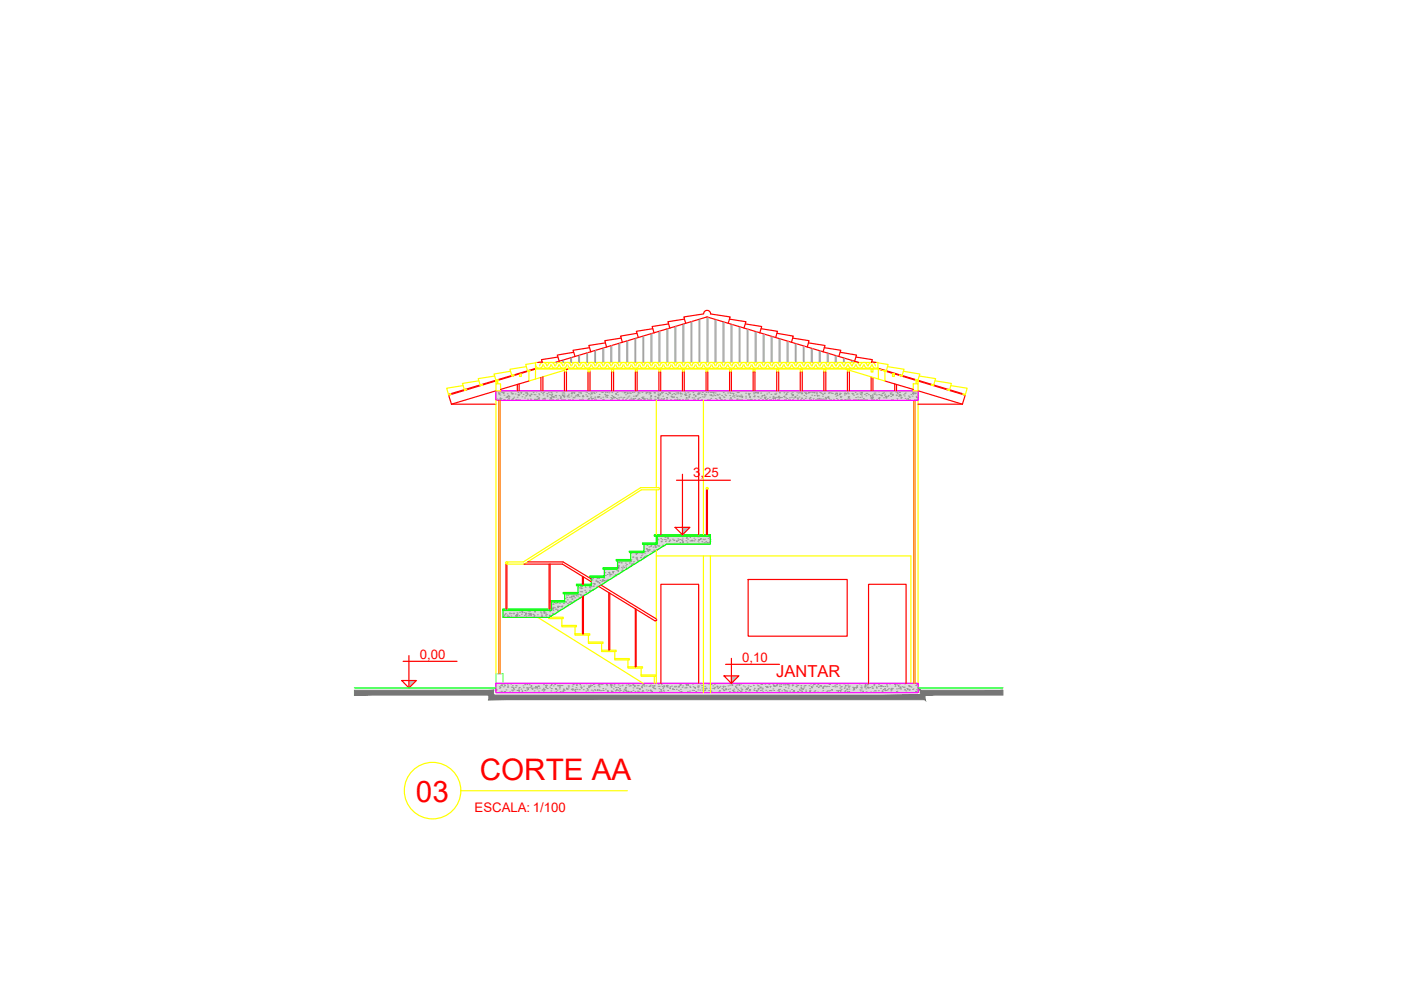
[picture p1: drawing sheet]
<svg xmlns="http://www.w3.org/2000/svg" width="297mm" height="210mm" viewBox="0 0 297 210" stroke-linecap="round" stroke-linejoin="round" font-family="sans-serif">
<defs><g id="words">
<g font-size="6.3" fill="#f00">
<text x="101.7" y="165.3">CORTE AA</text>
<text x="88.2" y="169.9">03</text>
</g>
<text font-size="3.5" fill="#f00" x="164.6" y="143.5">JANTAR</text>
<g font-size="2.8" fill="#f00">
<text x="147" y="101.2">3,25</text>
<text x="89" y="139.7">0,00</text>
<text x="157.4" y="140.3">0,10</text>
<text x="100.6" y="172.3">ESCALA: 1/100</text>
</g>
</g></defs>
<!-- layer: DET_VISTA 01 -->
<g fill="none" stroke="#f00" stroke-width=".25">
<path d="M113.5 78.2l-18.4 5.6 .6 1.9M113.5 78.1l-18.4 5.5M114.9 76.7l-.9 .1M115.1 79.9v3M117.7 76.8l32.2-9.6 32.2 9.6M118.3 75.7l-3.5 .6 .2 .5M119.7 78.9v4M120.1 78.9v4M120.4 78.2l-.3 .2M121.6 74.7l-3.4 .6 .4 1.3M124.7 78.9v4M125 73.7l-3.5 .6 .4 1.3"/>
<path d="M125.1 78.9v4M128.4 72.7l-3.6 .6 .5 1.3M129.7 78.9v4M130.1 78.9v4M131.7 71.7l-3.5 .5 .4 1.4M134.7 78.9v4M135 70.7l-3.4 .6 .4 1.3M135.1 78.9v4M138.4 69.7l-3.5 .5 .4 1.4M139.7 78.9v4M140.1 78.9v4M141.8 68.7l-3.5 .5 .4 1.4"/>
<path d="M144.7 78.9v4M145.1 78.9v4M145.1 67.7l-3.5 .5 .4 1.4M149.1 66.6l-4.1 .6 .4 1.4M149.2 66.5a.74 .74 0 0 1 .7-.7 .74 .74 0 0 1 .8 .7M149.7 78.9v4M150.1 78.9v4M150.6 66.6l4.2 .6-.4 1.4M154.6 67.7l3.6 .5-.5 1.4M154.7 78.9v4M155.1 78.9v4M158 68.7l3.5 .5-.4 1.4"/>
<path d="M159.7 78.9v4M160.1 78.9v4M161.4 69.7l3.4 .5-.3 1.4M164.7 78.9v4M164.7 70.7l3.5 .6-.4 1.3M165.1 78.9v4M168.1 71.7l3.4 .5-.3 1.4M169.7 78.9v4M170.1 78.9v4M171.4 72.7l3.5 .6-.4 1.3M174.7 78.9v4M174.8 73.7l3.5 .6-.5 1.3"/>
<path d="M175.1 78.9v4M178.1 74.7l3.5 .6-.4 1.3M179.7 78.9v4M180.1 78.9v4M181.5 75.7l3.5 .6-.2 .5M184.7 79.9v3M184.8 76.7l1 .1M186.1 78.1l18.1 5.4M186.2 78.2l18.4 5.6-.6 1.9M95.7 85.7h9.5M105.2 82.9l-9.5 2.8M109.7 81.5v1.4"/>
<path d="M110.1 81.4v1.5M112.1 80.8l-6 1.8M114.7 80v2.9M185.1 80v2.9M187.6 80.8l6 1.8M189.7 81.4v1.5M190.1 81.5v1.4M194.6 82.9l9.4 2.8M194.6 85.7h9.4"/>
</g>
<!-- layer: ARQ_CINZA 03 -->
<g fill="#dbdbdb" stroke="#dbdbdb" stroke-width=".21">
<path d="M139.3 113.7l11.3 1.4v-1.4zM139.3 113.7l11.3 1.4h-11.3z"/>
<path d="M139.3 115.1l11.3 .3v-.3zM139.3 115.1l11.3 .3h-11.3z"/>
<path d="M139.3 115.4h2zM139.3 115.4h1.9z"/>
<path d="M136.5 115.4l2.4 1.5 2.3-1.5zM136.5 115.4l2.4 1.5h-2.4z"/>
<path d="M136.5 116.9l1.9 .3 .5-.3zM136.5 116.9l1.9 .3h-1.9z"/>
<path d="M133.7 117.2l2.4 1.4 2.3-1.4zM133.7 117.2l2.4 1.4h-2.4z"/>
<path d="M133.7 118.6l1.9 .3 .5-.3zM133.7 118.6l1.9 .3h-1.9z"/>
<path d="M130.9 118.9l2.4 1.5 2.3-1.5zM130.9 118.9l2.4 1.5h-2.4z"/>
<path d="M130.9 120.4l1.9 .3 .5-.3zM130.9 120.4l1.9 .3h-1.9z"/>
<path d="M128.1 120.7l2.4 1.4 2.3-1.4zM128.1 120.7l2.4 1.4h-2.4z"/>
<path d="M128.1 122.1l1.9 .3 .5-.3zM128.1 122.1l1.9 .3h-1.9z"/>
<path d="M125.3 122.4l2.4 1.5 2.3-1.5zM125.3 122.4l2.4 1.5h-2.4z"/>
<path d="M125.3 123.9l1.9 .3 .5-.3zM125.3 123.9l1.9 .3h-1.9z"/>
<path d="M122.6 124.2l2.3 1.4 2.3-1.4zM122.6 124.2l2.3 1.4h-2.3z"/>
<path d="M122.6 125.6l1.8 .3 .5-.3zM122.6 125.6l1.8 .3h-1.8z"/>
<path d="M119.7 125.9l2.4 1.5 2.3-1.5zM119.7 125.9l2.4 1.5h-2.4z"/>
<path d="M119.7 127.4l1.9 .2 .5-.2zM119.7 127.4l1.9 .2h-1.9z"/>
<path d="M116.9 127.6l2.4 1.5 2.3-1.5zM116.9 127.6l2.4 1.5h-2.4z"/>
<path d="M116.9 129.1l1.9 .3 .5-.3zM116.9 129.1l1.9 .3h-1.9z"/>
<path d="M106.6 129.4l9.8 1.5 2.4-1.5zM106.6 129.4l9.8 1.5h-9.8z"/>
<path d="M105.2 144.9l89.4 2v-2zM105.2 144.9l89.4 2h-89.4z"/>
<path d="M105.2 82.9l89.4 2v-2zM105.2 82.9l89.4 2h-89.4z"/>
</g>
<g fill="none" stroke="#989898" stroke-width=".21">
<path d="M117.8 76.8h.1M119.3 76.4v.4M119.5 76.3v.5M121 75.9v.9M121.2 75.8v1M122.7 75.4v1.4M122.9 75.3v1.5M124.4 74.9v1.9M124.6 74.8v2M126.1 74.4v2.4M126.3 74.3v2.5M127.8 73.8v3"/>
<path d="M128 73.8v3M129.5 73.3v3.5M129.7 73.3v3.5M131.2 72.8v4M131.4 72.7v4.1M132.9 72.3v4.5M133.1 72.2v4.6M134.6 71.8v5M134.8 71.7v5.1M136.3 71.3v5.5M136.5 71.2v5.6M138 70.8v6"/>
<path d="M138.2 70.7v6.1M139.7 70.2v6.6M139.9 70.2v6.6M141.4 69.7v7.1M141.6 69.7v7.1M143.1 69.2v7.6M143.3 69.2v7.6M144.8 68.7v8.1M145 68.7v8.1M146.5 68.2v8.6M146.7 68.2v8.6M148.2 67.7v9.1"/>
<path d="M148.4 67.7v9.1M149.9 67.2v9.6M150.1 67.3v9.5M151.6 67.7v9.1M151.8 67.8v9M153.3 68.2v8.6M153.5 68.3v8.5M155 68.7v8.1M155.2 68.8v8M156.7 69.3v7.5M156.9 69.3v7.5M158.4 69.8v7"/>
<path d="M158.6 69.8v7M160.1 70.3v6.5M160.3 70.3v6.5M161.8 70.8v6M162 70.8v6M163.5 71.3v5.5M163.7 71.3v5.5M165.2 71.8v5M165.4 71.9v4.9M166.9 72.3v4.5M167.1 72.4v4.4M168.6 72.8v4"/>
<path d="M168.8 72.9v3.9M170.3 73.3v3.5M170.5 73.4v3.4M172 73.8v3M172.2 73.9v2.9M173.7 74.4v2.4M173.9 74.4v2.4M175.4 74.9v1.9M175.6 74.9v1.9M177.1 75.4v1.4M177.3 75.4v1.4M178.8 75.9v.9"/>
<path d="M179 76v.8M180.5 76.4v.4M180.7 76.5v.3M105.2 84.7h.1M105.4 84.6h.1M105.5 83l.2-.1v.3zM105.7 83.5h.2l-.1 .1zM105.8 83.4h.1M105.8 83.1h.1M106 84.7h.1M106 83.7h.1M106 84.4h.2v.2z"/>
<path d="M106.3 84.6h.1M106.3 83.2h.1M106.6 83.2h.1M106.7 83.5h.1M106.8 83.2h.1M106.8 84.7h.1M106.8 83.8h.1M107.3 84.3h.1M107.4 82.9h.1M107.4 84.1h.1M107.5 83.5h.1M107.6 84.1h.1v.2z"/>
<path d="M107.7 84.8h.1M107.7 83.8h.1M107.8 84.5h.1M107.9 84l.2 .2zM108.3 83.2h.1M108.4 83.5h.1M108.5 84.8h.1M108.6 84.8h.1M108.6 84.6h.1M108.6 83.5h.1M108.6 83.4h.1M108.8 84.5h.1"/>
<path d="M108.9 84.2h.1M109.2 83.5h.1M109.4 84.8h.1M109.4 84.7l.2 .1-.1 .1zM109.6 84.2h.1M109.8 83.2h.1M109.8 83.7h.2v.1zM109.9 83.9h.1M110.1 83.6h.1M110.1 84.7h.1M110.2 84.9h.1M110.4 83.3h.1"/>
<path d="M110.5 83.2h.1l-.1 .2zM110.7 84.1h.1M110.9 83.6h.1M111.2 84.4h.1M111.3 83h.1M111.3 83.3h.1M111.4 84h.1M111.5 83.9h.1M111.5 83.2h.1M111.7 83.4l.2-.1v.2zM111.8 83.6h.1M111.8 84.6h.1"/>
<path d="M112.2 83h.1M112.3 83.8h.2l-.1 .2zM112.4 84h.1M112.4 84.6h.1M112.6 83.5h.1M112.6 83.7h.1M113 83.2h.1M113.2 83.7h.1M113.3 84.7h.1M113.3 84.6h.1M113.5 83.7h.1M113.5 84.9h.1"/>
<path d="M113.7 83l.1 .1zM113.7 84.7l.3-.1v.3zM113.8 84.1h.1M113.9 84h.1M114.2 84.9h.1M114.2 84.4l.1 .1-.1 .1zM114.2 84.3h.1M114.2 83.5h.1M114.3 83.7h.1M114.7 83.2h.1M115 84.6h.1M115 83.4h.1"/>
<path d="M115.1 83.7h.1M115.1 84.6h.1M115.2 82.9h.1l-.1 .2zM115.2 83.2h.1M115.4 84.5l.2-.1-.1 .2zM115.9 83.5h.1M116 83.8h.1M116 84.1h.1M116.2 83.3h.1M116.5 83.7h.1M116.5 84.7h.1M116.6 84.3h.3l-.1 .2z"/>
<path d="M116.8 83.2h.1M116.8 84.5h.1M116.8 83.8h.1M116.9 84.1h.1M117 84.8h.1M117 83.5l.2 .1-.1 .1zM117.1 84.1h.1M117.3 84.1h.2v.2zM117.7 83.8h.1M117.8 83.8h.1M117.8 84.2h.1M117.9 84.8h.1"/>
<path d="M117.9 83.2h.1M118.2 84.6h.1M118.5 83.9h.1M118.6 82.9h.1M118.8 84.5h.1M118.9 84.1l.1 .1-.1 .1zM119.1 84.7h.1M119.2 83.3h.1M119.2 83.7l.2 .2zM119.4 83.9h.1M119.5 84.1h.1M119.5 83.3h.1"/>
<path d="M119.5 82.9h.1M119.5 84h.3l-.1 .2zM119.6 83.5h.1M119.7 84.8h.1M120.2 84h.1M120.3 84.1h.1M120.4 83.8h.1M120.5 83.6h.1M120.6 84.2h.1M120.7 84.9v-.1l.1 .1M121.1 84h.1M121.1 83.4h.2v.1z"/>
<path d="M121.2 83.2h.1M121.4 83.3h.1M121.4 84.6h.1M121.5 84.3h.1M121.7 83.2l.2 .1-.1 .1zM121.8 84.3h.1M121.8 83h.1M121.9 84h.1M122.1 83.8h.1M122.4 84h.1M122.4 83.7l.3-.1-.1 .3zM122.7 83.3h.1"/>
<path d="M122.8 84h.1M122.9 84.8h.1M122.9 84.9h.1M123 83.1l.2-.1v.2zM123.1 84.9h.1M123.1 83.5h.1M123.2 83h.1M123.4 84.6h.1M123.5 84.1h.1M123.6 83.9h.1l-.1 .1zM123.6 84.1h.1M124.1 83.1h.1"/>
<path d="M124.2 83.7h.1M124.4 83.2h.1M124.4 84h.1M124.5 84.1h.1M124.6 84.7h.1M124.7 84.8h.1M124.8 83.5h.1M124.8 84.5l.1 .1 .1-.1-.2 .1M125.1 83.7h.1M125.2 84.3h.1M125.3 84.1h.1M125.3 83.3h.3l-.1 .2z"/>
<path d="M125.4 84.5h.2l-.1 .1zM125.7 84.5h.1M125.7 83.1h.1M125.9 83.3h.1M126 83.4h.1M126.1 84.2h.1M126.1 84.4h.1M126.2 84.8h.1M126.4 82.9l.2 .1-.1 .2-.1-.3M126.7 84.2h.1M126.7 84.2l.2-.1-.1 .2zM127 84.2h.1"/>
<path d="M127 84.1h.1M127 83.6h.1M127.3 84.4h.1M127.4 83.1h.1M127.6 83.2h.1M127.6 82.9h.1M127.8 83.2h.1M127.8 84.2h.1M127.8 84.7h.1M128 84.8h.1M128.2 83l.2-.1v.3zM128.3 83.6h.1v.1z"/>
<path d="M128.4 84.1h.1M128.5 82.9h.1M128.6 83.8h.2v.2zM128.7 84.3h.1M128.7 83.2h.1M128.8 83.8h.1M129.1 83.3h.1M129.3 82.9h.1M129.4 84.8h.1M129.5 84.3h.1M129.5 82.9h.1M129.6 84.6h.1"/>
<path d="M129.7 83.9h.1M129.7 83.2h.1M129.8 84.5h.1M129.9 84.2h.1M130 84.1h.1M130.1 84.2l.2 .1-.1 .1zM130.2 83h.1M130.3 84.3h.1M130.5 83.5h.2v.1zM130.6 83.6h.1M130.7 84.5h.1M130.8 83.2h.1"/>
<path d="M131 83.7h.1M131 83h.1M131.1 84.7h.1M131.2 84.3h.1M131.6 84.2h.1M131.9 83.1h.1M132 84.9h.1M132 84.4h.1M132.3 84.3h.1M132.3 83.3h.1M132.3 82.9h.1M132.6 84.8h.1"/>
<path d="M132.6 83.1v.1l-.2-.1h.2M132.6 83.7h.1M132.7 83.1h.1M132.9 84.4h.1M133 83.3l.1 .1v.1zM133.1 84.2h.1M133.3 83.3h.1M133.3 84h.1M133.6 83.1h.1M133.6 84.8h.1M133.6 83.4h.1M133.7 84.4h.1"/>
<path d="M134 83.2h.1M134.2 83h.1M134.2 84.6h.1v.1zM134.3 84h.1M134.3 84.7h.1M134.4 84.6h.1M134.4 83.2h.1M134.5 82.9h.1M134.6 84.5h.1M134.8 83.9l.2 .1-.1 .1zM134.9 83.9h.1M135.1 83.7h.1"/>
<path d="M135.2 84.7h.1M135.3 83.2h.1M135.3 84.7h.1M135.3 83.4h.1M135.4 84.5h.1M135.6 83.3h.1M135.8 84.8h.1M136.1 83.2h.1M136.1 84.3l.2-.1-.1 .1zM136.1 84.4h.1M136.2 84.4h.1M136.3 84.5h.1"/>
<path d="M136.3 83h.1M136.4 84.2h.1M136.5 84.7h.2v.2zM136.7 84.6h.1l-.1 .1zM136.9 83.2h.1M136.9 83.5h.1M137.1 84.6h.1M137.2 83.2h.1M137.5 84.7h.1M137.6 83.5h.1M137.7 83l.1 .1v.1zM137.8 83.3h.1"/>
<path d="M137.8 83.5h.1M137.8 84.4h.1M137.9 84.1h.1M137.9 83h.1M138 84.6h.1M138 83.9h.2l-.1 .1zM138.6 83.3h.1M138.7 83.2h.1M138.8 83.3h.1M138.8 84.6h.1M138.9 84.1h.1M138.9 84h.1"/>
<path d="M138.9 84.8h.1M139 84.8h.1M139.4 84.3h.2v.3zM139.5 83.3h.1M139.5 83.6l.2 .1-.1 .1zM139.6 84.2h.1M139.7 84.6h.1M139.7 83.8h.1M139.9 84.8h.1M139.9 83.5h.2v.2zM140.2 84.6h.1M140.2 83.2h.1"/>
<path d="M140.3 83.4h.1M140.5 83.2h.1M140.5 84.7h.1M140.5 82.9h.1M140.5 84h.1M140.7 84.5h.1M140.7 84.7h.1M141.1 83.4h.1M141.4 84.7h.1M141.4 84.3h.1l-.1 .1zM141.4 82.9h.1M141.5 83.6h.1"/>
<path d="M141.5 83.7h.1M141.8 83.2h.2v.1zM142 83.4h.1M142 83.3h.1M142.2 84.8h.1M142.3 84h.2v.2zM142.5 83.6h.1M142.5 82.9h.1M142.5 84.3h.1M142.8 84.2h.1M142.8 83.5h.1M143 84.8h.1"/>
<path d="M143.1 83.7h.1M143.3 83.3h.1M143.4 84.3h.1M143.6 84.6l.1 .2zM143.7 83.5h.1M143.7 83.2h.1M143.8 82.9h.1M143.9 84.8h.1M143.9 84.7h.1M144.1 84.7h.1M144.1 83.3h.1M144.2 83.4h.2l-.1 .1z"/>
<path d="M144.3 84h.1M144.5 83.5h.1M144.7 84.9h.1M145.1 83h.1M145.2 83.7h.2v.2zM145.2 83.3h.1M145.3 84.6h.1M145.4 83.5h.1M145.5 83.8h.1M145.5 84.8h.1M145.5 84.3h.1v.1zM145.6 84.9h.1"/>
<path d="M145.8 84.6h.1M145.8 83.3h.1M146 83.1h.1M146 84.2h.1M146.1 83.7h.1M146.1 84h.1l-.1 .2zM146.2 83.6h.1M146.7 84.3h.1M146.8 83h.1M146.9 83.2h.1M147 83.7h.1M147.1 83.6h.1"/>
<path d="M147.1 84.4h.1M147.2 84.7h.1M147.4 84l.2-.1-.1 .2zM147.9 83.7h.1M147.9 83.5h.1M147.9 84.6h.2l-.1 .2zM148 84.4h.1M148 84.9h.1M148 83.3h.3v.2zM148.1 83.5h.1M148.4 84.3h.1M148.4 82.9h.1"/>
<path d="M148.4 83.3h.1M148.7 84.8h.1M148.8 83.7h.1M148.9 84.1h.1M148.9 83.1h.2l-.1 .1zM149.2 84.2h.1M149.3 83.6h.2l-.1 .1zM149.4 84h.1M149.6 83.7h.1M149.7 83.2h.1M149.9 84.8h.1M150.1 83.2h.1"/>
<path d="M150.4 84.7h.1M150.5 83.7h.1M150.6 83.2h.1M150.7 83.9h.1M150.7 84.5h.1M150.7 83.1h.1M150.8 83.7h.1l-.1 .2zM151 83h.2v.2zM151 84h.1M151.2 83.2h.2l-.1 .2zM151.3 83.7h.1M151.5 82.9h.1"/>
<path d="M151.6 83.9h.1M151.6 83.3h.1M151.7 84.5h.1M151.9 84.8h.1M152 83.6h.1M152.1 83.8h.1M152.4 84.2h.1M152.5 83.6h.1M152.6 84.6h.1M152.6 84.3l.2 .1-.1 .1zM153 84.7h.1v.2zM153 83.8h.1"/>
<path d="M153.2 82.9l.1 .1v-.1M153.3 84.1h.1M153.3 83.2h.1M153.5 84.3h.1M153.6 84.7h.1M153.7 83.6h.1M153.7 82.9v.1l.1-.1M153.8 83.9h.1M154.3 83.3h.1M154.6 84.6h.1M154.7 83.9h.1M154.7 83.3h.1"/>
<path d="M154.9 83.4h.1M154.9 84.3l.1 .2zM155.1 84.9h.1M155.2 83.4h.1M155.3 84h.1M155.5 83.4l.1 .1-.1 .1zM155.5 83.9h.1M155.7 84.2h.1M156 83.7h.1M156.1 83.1h.1M156.2 84h.1M156.3 84.6h.1"/>
<path d="M156.3 84.7h.1M156.3 83.2h.1M156.4 84h.1M156.5 83.2h.1M156.8 84.7h.1M156.8 84h.1v.1zM157.1 83.7h.1M157.2 84.7h.1M157.2 84h.1M157.3 84.3h.1M157.3 82.9h.1M157.3 84l.2 .1-.1 .1z"/>
<path d="M158.1 84h.1M158.1 84.4h.1M158.1 83.4h.1M158.3 84.9h.1M158.6 84.8h.1M158.6 83.4h.1M158.7 83.7l.2-.1-.1 .2zM158.9 83.5h.1M158.9 84.2h.1M158.9 84h.1M159.2 84.6l.1 .1-.1 .2zM159.4 84.9l-.2-.2h.3l-.1 .2"/>
<path d="M159.8 84.1h.1M159.8 83.3h.1M159.8 83.5h.1M159.9 84.1h.1M159.9 83.9h.1M160 84.7h.1M160.2 83.2h.2l-.1 .1zM160.6 84.1h.1M160.6 83.3h.2l-.1 .1zM160.7 83.2h.1M160.8 84.2h.1M160.9 84.8h.1"/>
<path d="M161.2 84.4h.1M161.3 83.1h.1M161.3 83.4h.1M161.5 84.1h.1M161.5 83.9h.1M161.5 84.9h.1M161.7 83.9h.1M161.8 84.9h.1M162.1 83.7l.1 .1-.1 .1zM162.1 84.3h.1M162.1 84.4l.2-.1v.3zM162.3 84.2h.1"/>
<path d="M162.5 82.9h.1M162.5 84.9l-.2-.1 .2-.1v.2M162.5 82.9h.2l-.1 .2zM162.6 83.5h.1M162.7 84.6h.1M162.9 82.9h.1M163 83.3h.1M163.2 84.2h.1M163.2 84.8h.1M163.4 83h.1M163.4 83.6h.1M163.8 82.9h.1"/>
<path d="M163.9 84h.1M163.9 84.4h.1v.2zM164 84.2h.1M164.1 84.9h.1M164.2 83.5h.1M164.3 84.4h.1v.2zM164.4 83.6h.1M164.5 84.3h.1M164.5 83.4h.1M164.6 82.9h.1M164.8 84.9h.1M164.8 84.3h.1"/>
<path d="M164.9 82.9l.1 .1 .1-.1h-.2M165 84h.2v.2zM165.1 84.6h.1M165.2 83.2h.1M165.3 83.3h.1M165.3 84.3h.1M165.4 84.3h.1M165.5 83h.1M165.7 84.3h.1M166.2 83.3h.1M166.2 84l.1 .2zM166.2 84h.1"/>
<path d="M166.3 83h.1M166.5 84.8h.1M166.5 83.7h.1M166.5 84.3h.1M166.8 83.5h.1l-.1 .2zM166.8 84.5h.1M166.8 83.2h.1M167 83.1h.1M167.2 83h.1M167.3 84.7h.1M167.4 84.3h.1M167.7 83.4h.1"/>
<path d="M167.8 84.2h.1M167.9 83.7h.2v.2zM168 83.1h.1M168 84.9h.1M168.1 83.7h.1M168.1 83.7h.1v.1zM168.2 84.4h.1M168.5 84.3h.1M168.6 84.1h.1v.2zM168.9 83.1h.1M169 83.8h.1M169 84.4h.1"/>
<path d="M169.1 84.4h.1M169.1 84.7h.1M169.2 83.3h.1M169.4 84.2h.1M169.4 83.3h.1M169.7 84.8h.1M169.7 83.2h.1M169.8 83.5h.1M169.9 84.4h.1M170 84.4h.1M170 83.4l.2-.1-.1 .2zM170.4 83.8h.1"/>
<path d="M170.5 84.9l-.1-.2 .1 .2M170.6 83.2h.1M170.7 84.5h.1M170.8 83.4l.2-.1v.2zM170.9 84.1h.1M170.9 83.4h.1M171.2 84.9h.1M171.4 83.2h.1M171.4 83.2h.2l-.1 .2zM171.6 84.5h.1M171.6 83.2h.1M171.7 84.3h.1"/>
<path d="M171.8 83h.1M171.8 84.9h.1M171.8 84.8h.1M171.9 83h.2l-.1 .1zM172.1 83.8h.1M172.3 83.2h.1M172.4 84.6h.1M172.6 83.2h.1M172.6 83.9h.1M172.6 83.3h.1M172.9 84.8h.1M173 84.9h.1"/>
<path d="M173.1 83.3h.1M173.1 83.5h.1M173.3 84.6h.1M173.3 83.8l.1 .1v.1zM173.4 82.9h.1M173.6 83.9h.1M173.7 84.6h.1M173.7 84.5l.1 .1zM173.7 83h.2v.2zM173.9 83.3h.1M174.1 84.6h.1M174.2 83.4h.1"/>
<path d="M174.4 84h.1M174.4 83.6h.1M174.5 84.6h.1M174.7 84.8h.1M174.7 83.5h.1M174.8 83.3h.1M175 84.6h.1M175 84.3h.1M175.1 84.4l.2 .1-.1 .1zM175.4 84.3h.1M175.6 84.1h.1v.2zM175.6 83.4h.1"/>
<path d="M175.7 84.5h.1M175.7 83.1h.1M175.8 84.7h.1M175.9 83.3h.1M176.1 84.8h.1M176.1 82.9h.2l-.1 .2zM176.2 83.4h.1M176.5 83.4h.1M176.7 84.7h.1M176.8 82.9h.1M177 83.6h.1M177.1 83.4h.1"/>
<path d="M177.2 84h.1M177.3 83.4h.1M177.3 84.5h.1M177.4 83.1h.1M177.5 84.7h.1M177.5 83.8l.1 .1zM178 83.1h.1M178 83.5l.1 .1v.1zM178.1 84h.1M178.2 83.5h.1M178.2 84.3h.1M178.2 84.7h.1"/>
<path d="M178.3 84.1h.1M178.4 84.8h.1M179 83.5h.1M179 83.7h.1M179.1 83.3h.1M179.2 84.7h.1M179.2 84.8h.1M179.3 84.8h.1M179.4 83.4l.1 .1zM179.6 84.6h.1M179.7 83.3h.1M179.8 84.1l.2 .1-.1 .1z"/>
<path d="M179.9 83.5h.1M180 84.1h.1M180 84.4h.1M180 84.8h.1M180.6 83.4h.1M180.7 83.5h.1M180.8 83.5h.1M180.9 84.9h.1M181 83.8h.1M181.2 84.9h.1M181.3 83.1l.2-.1-.1 .2zM181.4 84.3h.1"/>
<path d="M181.6 83.6h.1M181.7 84.9v-.1l.1 .1M181.7 83.5h.1M181.8 84.2h.1M182.1 84.9l-.2-.2h.3v.2M182.3 84.3h.1M182.3 83.3h.1M182.3 82.9h.1M182.4 83.6h.1M182.5 84.8h.1M182.6 83.2h.1M182.6 83.7h.1"/>
<path d="M182.7 84.2h.1M182.7 83.2l.1 .1v.1zM182.8 84.8h.1M183 84.6l.2-.1v.2zM183.3 83.6h.1M183.6 84.8h.1M183.6 83.9h.1M183.6 83.4h.1M183.7 84.9h.1M183.8 83.4h.1M184.1 83.7h.1M184.4 82.9h.1"/>
<path d="M184.5 83.9h.2l-.1 .1zM184.6 84.6h.1M184.6 84.3h.1M184.8 84.4l.3-.1-.1 .3zM184.9 83.9h.1M185 83.7h.1M185 84.2l.1 .1zM185.2 84.7h.1M185.3 83.4h.1M185.3 83h.1M185.4 83.6h.1M185.5 83.3h.1"/>
<path d="M185.8 84.8h.1M185.8 83.7h.1M186.2 84.4h.1M186.3 83.1h.1M186.3 83.7h.1M186.4 84.3h.1M186.4 84.5l.1 .1-.1 .1zM186.6 83.7h.1M186.9 83.8h.1v.2zM187 83.4h.1M187.2 83.4h.1M187.3 84.3h.1"/>
<path d="M187.4 83h.1v.2zM187.5 83.8h.1M187.6 83.6h.1M187.7 84h.3v.3zM187.8 84.4h.1M187.8 84.3h.1M187.9 83h.1M188.2 84h.1M188.3 83.8h.1M188.7 83.3h.1M188.8 83.5h.1v.1zM188.8 84h.1"/>
<path d="M189 83.1h.1M189 84.8h.1M189.2 83.8h.1M189.2 84.7h.1M189.2 83.6h.2l-.1 .1zM189.9 83.1h.1M190 83.7h.1M190 83.9h.1M190.2 84.6h.1M190.2 83.2h.1M190.2 83.5h.1M190.5 84h.1"/>
<path d="M190.6 83.7h.3l-.1 .2zM190.7 83.1l.1 .1zM190.9 83.9h.1M190.9 83.8h.1M191 84.4h.1M191.1 84.3h.1M191.1 84.2l.1 .1-.1 .1zM191.5 83.7h.1M191.7 84h.1M191.8 83.5h.1M191.9 84.5h.1M191.9 83.3h.1"/>
<path d="M192.2 84.8h.1M192.4 84.6h.2v.1zM192.6 84h.1M192.7 82.9h.1M192.8 84.2h.1M193 84.9h.1M193.1 83.7h.1M193.4 84h.1M193.5 83.5h.1M193.5 83.4l.2 .2 .1-.3-.3 .1M193.5 83.2h.1M193.8 84.9h.1"/>
<path d="M194 83.3l.1 .1-.1 .1zM194.1 84.7h.1M194.1 83.4h.1M194.2 84h.1M194.3 84.3h.1M194.4 84.3l.1-.1v.2zM194.5 83.3h.1M194.6 83.9h.1M130.9 119.8l.2 .1-.1 .1zM131 119.9h.3l-.1 .2zM131.1 119h.1M131.1 119.2l.2 .1z"/>
<path d="M131.6 119.3h.1M131.7 119.4h.1M132.6 119.4h.1M132.6 120h.1M132.8 119.7h.1M133.1 118.9h.1M133.4 119.1h.1M133.4 119.4h.1M133.7 120h.1M133.8 118.6h.1M133.8 117.3h.1M133.8 118.9l.1 .1v.1z"/>
<path d="M133.9 119.6h.3l-.1 .2zM134.1 118.1h.1M134.2 118.1h.1M134.3 119.4h.1M134.3 119.1h.1M134.8 118.3h.1M134.8 117.4h.2l-.1 .2zM135 118.2h.1M135 117.4h.1M135 118.5h.1v.1zM135 117.2h.1M135.2 118.8h.1"/>
<path d="M135.8 118.3h.1M135.8 118.2h.1M135.9 117.2h.1M136 117.8h.1M136.1 117.4h.1M136.4 118.3h.1M136.5 115.5h.1M136.7 118.2h.1M136.7 117.3h.1M136.7 118h.1l-.1 .2zM136.8 116.9h.1M136.9 117.9h.1"/>
<path d="M137 116.3l.2 .1zM137.2 115.7h.1M137.2 116.6l.3-.1-.1 .2zM137.3 116.9h.1M137.5 116.6h.1M137.6 116h.1M137.7 116.5l.1 .1v.1zM137.9 115.9h.1M138 115.7h.1M138.2 117h.1M138.5 116h.1M138.6 116.6h.1"/>
<path d="M138.7 116.8h.1M138.9 115.7h.1M138.9 116l.2-.1v.2zM139.1 116.6h.1M139.4 115.7h.1M139.4 114.3h.1M139.5 114.4h.1M139.6 115.8h.1M139.7 115.8h.1M140.1 114.1h.1M140.2 114.8h.1M140.2 114.9h.1"/>
<path d="M140.3 114.4h.1M140.5 115.8h.1M140.5 115.6h.2l-.1 .2zM140.7 113.7h.1M140.8 113.7h.1M140.9 115.6h.1M140.9 114.4h.1M140.9 113.8h.1M141 113.8h.2v.1zM141.1 114.8h.1M141.1 115.5h.1M141.2 114.5h.1"/>
<path d="M141.4 113.8h.1M141.6 114h.1M141.6 114.2l.1-.1h-.1v.2M141.7 115.3h.1M141.8 114.8h.1M141.9 114.5h.1M142 114.5h.1M142.6 114.3h.1M142.8 115.2l.1 .2-.1-.1M142.8 114.5h.1M142.9 114.6h.1M143 115.2h.1"/>
<path d="M143.4 114.7h.2l-.1 .2zM143.7 114.6h.1M143.7 114.3h.1M144.1 114.4h.1M144.1 115h.1M144.5 114.5h.1M144.6 114.6h.1M144.7 114.3h.1M144.7 113.8h.1M144.7 114.9h.1M144.9 114.9l-.1 .1-.1-.1h.2M144.9 115.3h.1"/>
<path d="M145.3 115.4h.1M145.4 115.4h.1M145.4 114.7h.1M145.5 114.1h.1M145.5 114h.1M145.7 114.9h.1M145.8 114.3h.1M146.3 114.7h.1M146.3 113.8h.1l-.1 .2zM146.5 114.7h.1M146.6 114.6l.2-.1-.1 .2zM146.8 114.7h.1"/>
<path d="M147.1 114.7h.1M147.1 114.1h.1M147.3 113.7h.1M147.3 114.4h.1M147.5 115.3h.1M147.9 113.8h.1M148 114.7h.1M148.1 115.2h.1M148.1 113.8h.1M148.1 115.3h.1M148.1 114.4h.2l-.1 .2zM148.3 113.8h.1"/>
<path d="M148.3 114.4h.1M148.5 114.2h.2l-.1 .1zM148.8 114.8h.1M148.8 115.2h.3l-.1 .2zM149 114.3h.1M149.2 114.4h.1M149.3 115.1h.1M149.4 114.3h.1M149.6 114.8h.1M149.7 115.1h.1M149.8 113.8h.1M150 115l.1 .1-.1 .1z"/>
<path d="M150.1 114.1h.1M150.2 115.1h.1M150.4 113.8l.2 .2zM150.5 114.8h.1M150.5 114.4h.1M106.7 129.5h.1M106.8 130.9l-.2-.1 .2-.1v.2M106.8 130.5h.1M107 130.3h.1M107.1 130.1h.1M107.4 129.4h.1M107.5 130.4h.1"/>
<path d="M107.6 130.7l.1 .1-.1-.1M107.8 130.6l.2 .1-.1 .1zM108 130.1h.1M108 130h.1M108.3 130.6h.1M108.4 130.1h.1M108.8 130.1h.1M108.9 130h.1M109.3 130.5h.1M109.3 130.7h.1M109.5 130.4h.2v.2zM109.5 130.4l.1-.1v.2z"/>
<path d="M109.6 129.9h.1M109.7 130.2h.1M110 130.5h.1M110.2 129.8h.1M110.5 130.2h.1M110.6 129.6h.1M110.7 129.7l.1 .1-.1 .1zM111.1 129.9h.1M111.2 130.5h.1M111.4 130.3h.1M111.4 130h.2l-.1 .1zM111.5 130.6h.1"/>
<path d="M111.9 129.6h.1M111.9 130.1h.1M112.1 130.5h.1M112.1 130h.1M112.2 130.3h.1M112.3 129.6h.1M112.4 130.1h.2v.2zM112.5 130.4h.2l-.1 .1zM112.9 130.2h.1M113.1 130.3h.1M113.2 130.7h.1M113.2 130.5h.1"/>
<path d="M113.3 129.7l.2-.1v.2zM113.9 130.4h.1M114 130.9h.1M114.6 129.8h.1M114.7 130h.1M114.8 130.4h.1M114.8 130.7h.1M114.9 130.6h.1M115.3 129.7h.2v.2zM115.3 130h.1M115.4 129.4h.1M115.4 129.5h.1l-.1 .1z"/>
<path d="M115.6 130.4h.1M115.7 130h.1M115.7 130.6h.1M115.9 130.3h.1M116.5 130.4h.1M116.5 130.5h.1M116.5 129.7h.1M116.7 130.7h.1M117.1 129.2h.1M117.1 129l.2-.1v.2zM117.2 128.1h.1M117.2 129.4h.1"/>
<path d="M117.2 130.1h.2l-.1 .1zM117.3 128.1h.1M117.3 128.7h.1M117.5 127.7h.1M117.5 130.2h.1M117.6 128.9h.1M117.7 129.2h.1M117.8 127.9h.1M117.9 129.2h.1M118.1 127.8h.1M118.2 129.4h.2v.2zM118.2 128.8h.1"/>
<path d="M118.3 128.5h.1M118.3 128.5l.1 .1-.1 .1zM118.3 129.4h.1M118.6 128.6h.1M118.6 127.9h.1M118.8 129.2h.1M119 128.6h.2v.1zM119.1 128.5h.1M119.5 127.9h.1M119.8 126.9h.1M119.9 127.6h.1M119.9 127.7h.1"/>
<path d="M120 126.3h.1M120.1 126.7h.1M120.2 128.5h.1M120.3 127.2h.1M120.3 128h.1M120.4 126.2h.1M120.6 127.7h.1M120.7 126.6h.1M120.8 127.6h.1M121 126.7h.1M121.1 127.6l.2 .1-.1 .1zM121.2 127.1h.1"/>
<path d="M121.3 126.8h.1M121.3 126.4v.1l-.2-.1h.2M121.5 126.3h.3l-.1 .2zM121.7 127.3h.1M121.8 126.8h.1M122.1 126.1h.1M122.1 126.1l.2 .1-.1 .1zM122.5 126.4h.1M122.6 126h.1M122.7 126.8h.1M122.7 124.6h.1M122.9 126.8h.1"/>
<path d="M123 125.4h.1M123 126.1l.2-.1v.2zM123.1 124.2h.1M123.1 124.6l.2 .1-.1 .1zM123.2 124.3l.2-.1v.2zM123.3 125.4h.1M123.3 125.5h.1M123.4 124.7h.1M123.4 126.4h.1M123.6 126.2h.1M124 125.2h.1M124 124.2h.1"/>
<path d="M124.1 124.5h.1M124.2 125.5h.1M124.2 125.6h.1M124.8 124.3h.1M125 124.5h.1M125 125.2l.2 .1-.1 .1zM125.1 125.2h.1M125.1 124.6h.1M125.3 124.3h.1M125.4 122.9h.1M125.5 123h.1M125.6 125.1h.1"/>
<path d="M125.6 122.7h.1M125.7 124.3h.1M125.7 123.8h.1M125.9 124.3h.1M126 123.7l.2 .1-.1 .1zM126.3 123.2h.1M126.4 123h.1M126.5 124.3h.1M126.6 122.7h.1M126.7 123.3h.1M126.7 123.4h.1M126.9 122.7h.1"/>
<path d="M127.2 124.1h.1M127.2 123.5v.2l-.2-.2h.2M127.2 123.1h.1M127.6 123.3h.1M127.7 123h.2v.2zM128 122.6h.1M128.1 123.1h.1M128.1 123.2h.1M128.1 120.8h.1M128.1 120.8v.1M128.1 120.7v.2M128.2 121.4h.1"/>
<path d="M128.3 123.4h.1M128.4 122h.1M128.4 123h.1M128.4 120.7h.1M128.7 121.8h.1M128.9 122.8l.1 .1-.1 .1zM129.1 121.4l.1-.1v.2zM129.2 121.5h.1M129.2 122.1h.1M129.3 121.8h.1M129.4 121.7h.1M129.6 121.8h.1"/>
<path d="M129.9 121.2h.1M129.9 121.3l.2 .1-.1 .1zM130 121.2h.1M130.1 122.1h.1M130.4 121.8h.1M130.7 120.9h.1M131 121h.1v.1zM131 121.7h.1M131.1 120.6h.1M131.1 120.3h.1M131.7 120.3h.1M131.8 120.9h.1"/>
<path d="M131.9 120.6h.1M132.1 120h.1M132.2 120.3h.1M132.8 120.7h.1M132.8 120.4l.1 .1-.1 .1zM105.2 146.9h.1M105.2 146.3h.1M105.9 145.6h.1M105.9 145.9h.1M106 145.8h.1M106 146.7l.1 .1-.1 .1zM106.1 145.3h.1"/>
<path d="M106.3 146.6h.1M106.3 145.3h.2v.1zM106.3 145.2h.1M106.4 146.8h.1M106.7 145h.1M106.7 145.6h.1M106.9 146.6h.1M107 146.7h.2v.2zM107 145.2l.1 .1v.1zM107.3 146.3h.1M107.4 144.9h.1M107.6 145.7h.1"/>
<path d="M107.6 145h.1M107.7 145.7h.1M107.7 145.4h.1M108.1 146.7h.1v.2zM108.2 144.9l.2 .1zM108.4 145.7h.1M108.5 146.3h.1M108.6 145.7h.1M108.6 146.7h.1M108.6 145.4h.1M108.7 146.4h.1M108.8 145.9h.2l-.1 .1z"/>
<path d="M108.9 146.2h.1M109.3 145.7h.1M109.3 145.3h.1M109.5 145.4h.1M109.6 146.4h.1M109.6 146.8h.1M109.9 146.3h.2v.2zM109.9 145.9h.1M110 146.4h.2l-.1 .1M110.1 145.8h.1M110.4 146.1h.1M110.7 146.5h.1l-.1 .2z"/>
<path d="M110.9 145.4h.1M111 145.8h.1M111.3 145.2h.1M111.3 146.4h.1M111.3 145h.1M111.5 146.8h.1M111.6 145.9h.1M111.7 146.3h.1M111.7 145h.2l-.1 .1zM111.8 145.8h.1M111.9 146.1l.2-.1-.1 .2zM112.2 145.2h.1"/>
<path d="M112.3 145.8h.1M112.6 145.6h.1M112.6 145.3h.1M112.6 145.9h.1M112.8 146h.2l-.1 .2zM112.8 146.8h.1M113 144.9h.1M113.2 145.9h.1M113.2 146.5h.1M113.5 145.9h.1M113.5 145.6h.2l-.1 .2zM113.8 145.7l.2 .1z"/>
<path d="M113.9 146.1h.1M114 145.6h.1M114.1 145.4h.1M114.2 146.5h.1M114.2 146.9h.1M114.2 145.5h.1M114.3 145.9h.1M114.9 146.3h.1M115.1 146.2h.1M115.2 145.9h.1M115.2 146.5h.1M115.2 145.2h.1"/>
<path d="M115.4 146.2h.2l-.1 .2zM115.7 145.7l.2-.1v.3zM115.7 145.3h.2v.2zM115.8 145.3h.1M116 146h.1M116 146.8h.1M116.5 145.7h.1M116.8 145.3h.1M116.8 146.5h.1M116.8 146h.1M116.9 146h.1M116.9 145.1h.1"/>
<path d="M117.3 146.9h.1M117.3 145.4h.1M117.4 146.9h.1M117.5 146.9h.1M117.6 145h.2v.1zM117.6 145h.1M117.7 146h.1M117.8 146h.1M117.8 146.2h.1M117.9 146.7h.1M118.1 146.3h.1M118.3 145.3h.1l-.1 .2z"/>
<path d="M118.5 145.3h.3l-.1 .2zM118.6 146.1h.1M118.6 145.7h.1M118.7 146.7h.1M119 145.3h.1M119.1 146.7h.1M119.2 145.3h.1M119.3 146.8h.1M119.4 146.5l.1-.1v.2zM119.4 146.1h.1M119.5 146.1h.1M119.6 146.4h.1"/>
<path d="M120.1 145.9l.2 .1-.1 .1zM120.3 146.1h.1M120.4 145.4h.1M120.5 145.9h.1M120.5 145.5h.1M121.1 146.1h.1M121.3 146.1h.2l-.1 .1zM121.3 145.5h.1M121.3 146.3h.1M121.4 146.1h.1M121.5 145h.2v.2zM121.8 144.9h.1"/>
<path d="M121.8 146.3h.1M121.8 145h.1M122 146.2h.1M122 146.5l.1 .1-.1 .1zM122.1 145.8h.1M122.2 145.2h.1M122.2 145.3h.1M122.3 146.1h.1M122.4 146.8h.1M122.5 146.8h.1M122.6 144.9h.1M122.8 146.2h.1"/>
<path d="M123 145h.1l-.1 .2zM123.1 146.8h.1M123.1 145.5h.1M123.2 145.8l.2-.1-.1 .2zM123.2 145.9h.1M123.4 146.8h.1M123.4 144.9h.1M123.7 146.2h.1M123.7 145.5h.1M124 144.9h.1M124.2 146.5h.1M124.3 145h.1"/>
<path d="M124.4 146h.1M124.5 146.3h.1M124.7 146.8h.1M124.8 145.4h.1M124.8 145.6l.2 .1-.1 .1zM124.9 144.9h.1M125 145.6h.1M125.1 145.4h.2v.1zM125.1 145h.1M125.3 146.3h.1M125.4 145.3h.1M125.7 146.5h.1"/>
<path d="M125.7 146.8h.1M125.8 145.1h.1M125.9 145.6h.1M126 145h.1M126 146.2h.1M126.2 146.4h.1M126.7 146.2v.2zM126.8 145.3h.1M126.8 145h.1M126.9 146.3h.1M126.9 146.9h.1M127 145.5h.1"/>
<path d="M127 146.9h.1M127 145l.2 .2zM127 146.4h.1M127 145.6h.1M127.3 146.4h.1M127.4 145.1h.1M127.7 145.1h.1M127.7 144.9h.1M127.8 146.4h.1M127.8 146h.1M127.9 146.4h.1M128.4 146.1h.1"/>
<path d="M128.5 146.9h.1M128.5 145.1h.1M128.6 145h.1M128.7 145.4h.1M128.7 146.4h.1M128.8 146.5h.1v.2zM128.8 146.7h.1M128.9 146.9h.1M129.4 145.1h.1M129.5 145.1h.1M129.5 145.3l.2 .1-.1 .1zM129.6 146.5h.1"/>
<path d="M129.6 145.7h.1M129.6 146.6h.1M129.7 145.3h.1M129.9 146.9l-.2-.2h.3l-.1 .2M130 146.1h.1M130.1 145.5h.1M130.2 145.2h.1M130.4 146.5h.1M130.5 145.8h.1M130.6 146.4h.1M130.7 146.2l.2-.1-.1 .2zM130.7 144.9h.1"/>
<path d="M131 145.8h.1M131 146.4h.1M131.1 145.2h.1M131.3 146.5h.1M131.4 146h.1l-.1 .1zM131.4 145.5h.1M131.5 146.4h.1M131.9 145.4h.1M131.9 145.3h.1M132.1 146.6h.1M132.1 146.9h.1M132.3 146.3h.1"/>
<path d="M132.3 144.9h.1M132.4 146.1h.1M132.6 145.8h.2l-.1 .1zM132.6 146.4l.2-.1v.3zM132.6 145.7h.1M132.8 145.3h.1M133 146.6h.1M133.2 145.2h.1M133.2 146.6h.1v.1zM133.3 145.5h.1M133.4 146.8h.1M133.6 146.8h.1"/>
<path d="M133.6 145.3h.1M133.6 145.4h.1M133.8 146.6h.1M133.9 144.9h.1M134.1 145.2h.1M134.2 145.9h.1M134.2 146.4h.1M134.2 145l.2 .1-.1 .2zM134.5 145.3h.1M134.5 145.5l.2-.1-.1 .2zM134.6 146.7h.1M134.9 145.9h.1"/>
<path d="M135 144.9h.1M135.1 145.4h.1M135.1 145.9h.1M135.2 146.5h.1M135.2 146.7h.1M135.3 145.3h.1M135.3 145.4h.1M135.5 146.7h.1M135.7 146.2v-.2h-.2l.2 .2M136 145.6h.1M136.1 145.7h.1l-.1 .2zM136.1 146.6h.1"/>
<path d="M136.1 145.4h.1M136.2 146.4h.1M136.3 145h.1M136.3 146.7h.1M136.4 145.1h.2v.2zM136.6 145.5h.1M137 145.4h.1M137 146.3h.1M137.2 146.7h.1M137.2 144.9h.1M137.4 146.4h.1M137.6 145.6h.1"/>
<path d="M137.8 145.3h.1M137.8 145.5h.1M137.9 146.4h.1M137.9 145h.1M137.9 146.3l.1 .1v.1zM138 146.8h.1M138.2 146.6l.1 .1zM138.3 145.4h.1M138.4 145.7l.2-.1v.3zM138.5 144.9h.1M138.7 145.5h.1M138.7 145.3h.1"/>
<path d="M138.8 146h.1M138.9 146.8h.1M138.9 146.1h.1M139 144.9h.1M139.5 145.5h.1M139.6 145h.1M139.7 146.8h.1M139.7 146h.1M139.8 146.7h.1M139.8 145.5h.1M140.1 146.2h.1v.2zM140.2 146.6h.1"/>
<path d="M140.2 145.2h.1M140.4 145.6h.1M140.4 144.9h.1M140.5 146h.1M140.6 145.7h.1M140.6 146.4h.1M140.7 146.7h.1M140.8 145.4l.1 .1-.1 .1zM141.2 145.6h.1M141.3 145.3h.2v.3zM141.5 145.7h.1M141.5 145.4h.1"/>
<path d="M141.6 146.4h.1M142 145.9h.2l-.1 .1zM142.1 145.6h.1M142.4 145.5h.1M142.6 146l.1 .1v.1zM142.8 146.2h.1M142.9 145.6h.1M143 145.5h.1M143.2 145.6h.1M143.3 145.5h.1M143.4 146.1h.1M143.6 144.9h.1"/>
<path d="M143.8 145.7h.1M143.8 146.4h.1M143.9 145.5h.2l-.1 .1zM144.1 146.7h.1M144.1 145.2h.1M144.1 145.3h.1M144.2 145h.2v.2zM144.3 146.1h.1M144.4 146.8h.1M144.4 146.7h.2l-.1 .1zM144.6 145.7h.1M144.7 145.4h.1"/>
<path d="M145.2 145.9h.1M145.3 146.8h.1M145.5 145.7h.1M145.5 145.9h.1M145.5 145.1l.1 .1-.1 .1zM145.8 146.7h.1M145.8 145.3h.1M145.8 145.2l.2-.1-.1 .2zM146 144.9h.1M146.2 146.5h.1M146.2 145.5h.1M146.3 145.8h.1"/>
<path d="M146.8 146.4h.1M146.8 145h.1M146.8 144.9h.1M146.9 145h.1M146.9 145.6h.1M147.1 146.4h.1M147.2 145.8h.1M147.3 144.9h.1M147.3 145.7l.2 .1-.1 .1zM147.5 146.7l.2-.1v.2zM147.7 144.9h.2M147.9 145.6h.1"/>
<path d="M148 146.3h.1M148 145.4h.1M148 145.8h.1M148 146.8h.1M148.1 145.5h.1M148.4 146.3h.1M148.5 145h.1M148.8 145.3h.1M148.8 145.9h.1M148.9 146.3h.1M149.1 146.4h.2l-.1 .1v-.1M149.4 146h.1"/>
<path d="M149.4 145.5h.1M149.5 146.3l.1 .1zM149.6 145.9h.1M149.7 146h.1M150 144.9h.1M150.2 146.4h.1M150.2 144.9v.1zM150.5 145.9h.1M150.5 145.1h.1M150.7 146.5h.1M150.7 146.7h.1M150.7 145.1h.1"/>
<path d="M151 145.9h.1M151.1 145.4h.1M151.3 145.9h.1M151.4 145.9h.1v.2zM151.5 145.1h.1M151.6 145.7h.1M152 145.5h.2l-.1 .1zM152.1 145.6h.1M152.2 146h.1M152.4 145.8h.1M152.5 146.4h.1M152.6 146.9l-.2-.2h.3v.2"/>
<path d="M152.7 145.5h.1M153 146h.1M153.2 144.9h.1M153.3 145.6h.2l-.1 .1zM153.3 145.5h.1M153.3 146.1h.1M153.5 146.4h.1M153.7 145.6h.1M153.9 146.1h.1M153.9 146.1h.1l-.1 .2zM154.3 146.1h.1M154.3 145.4h.1"/>
<path d="M154.6 146.6h.1M154.7 145.3h.1M154.7 146.1h.1M155.1 145.2h.1M155.2 145.2h.2l-.1 .1zM155.3 146.8h.1M155.3 146.4h.3l-.1 .2zM155.6 146.1h.1M155.7 146.7h.2l-.1 .2zM155.9 145.6h.1M156 145.8h.1M156 145.3h.1"/>
<path d="M156.1 145.9h.1M156.3 146.6h.1M156.3 145.2h.1M156.4 146.1h.1M156.4 144.9h.1M156.7 146.4h.1M156.7 145.2h.2l-.1 .1zM156.9 145h.1M156.9 146.7h.2v.1zM157.1 145.9h.1M157.1 146.5h.1M157.2 144.9v.1l.1-.1"/>
<path d="M157.3 146.1h.1M157.3 146.3h.1M157.4 144.9h.1M157.6 145.4h.1M157.9 145.6h.1M157.9 144.9h.1M158 146.6h.1M158.1 146.2h.1M158.2 146h.3v.2zM158.6 146.8h.1M158.6 145.8l.1 .1-.1 .1zM158.6 145.4h.1"/>
<path d="M158.8 144.9h.1M158.8 146.4l.2-.1v.2zM158.9 146.3h.1M158.9 146.2h.1M159 146.2h.1M159 144.9h.1M159.1 145.6h.1M159.6 145h.1M159.6 144.9h.1M159.7 145.3h.1M159.8 146.3h.1M159.9 146.4h.1"/>
<path d="M159.9 145.9h.1M160.4 146.4l.2 .1-.1 .1zM160.5 145h.1M160.6 145.4h.1M160.7 146.3h.1M160.7 146h.1M160.8 145.4h.1M160.8 146l.1 .1zM161.1 145.7h.3l-.1 .2zM161.2 146.4h.1M161.3 145h.1M161.4 144.9l.2 .1-.1 .1z"/>
<path d="M161.5 146.3h.1M161.5 145.1h.1M161.6 145.9h.1M161.6 146.1h.1M161.7 146.7h.1M162.2 145h.1M162.3 145.6h.1M162.3 146.4h.1M162.5 145.8h.1M162.6 145.6h.1M162.6 146.7h.1M162.8 145.6v.2l-.1-.2h.1"/>
<path d="M162.9 145h.1M163 145.1h.1M163.1 146.4h.1M163.2 146.4h.1M163.3 145.5l.1 .1v.1zM163.5 146.4h.1M163.9 145.1h.1M163.9 146.1h.1M164 145.5h.1M164 145.3h.3l-.1 .3zM164 146.4h.1M164.2 145.5h.1"/>
<path d="M164.3 145.5h.1M164.6 145.3h.2l-.1 .1zM164.7 145.1h.1M164.9 146.4h.1M165.1 146.1l.2 .1-.1 .1-.1-.2M165.1 146.6h.1M165.2 145.5h.1M165.2 145.2h.1M165.3 146.1h.1M165.5 145.6h.1M165.6 145.2h.1M165.7 146.5h.1"/>
<path d="M166.1 145.2h.1M166.1 145h.1M166.2 146.2h.1M166.3 146.8h.1M166.3 146.4h.1M166.4 145.2h.1M166.5 146.9l-.2-.1 .2-.1v.2M166.5 145.7h.1M166.5 145l.2-.1-.1 .1zM166.6 146.5h.1M166.8 146.5h.1M166.9 145.2h.1"/>
<path d="M166.9 145h.2v.2zM167 146.9v-.2l.1 .2M167.1 145.9h.1M167.2 146.9h.1M167.2 145.5h.1M167.3 145.2h.1M167.4 146.5h.1M167.8 146.2h.1M167.9 145h.1M168 145.3h.1v.1zM168.1 145.3h.1M168.1 146.6h.1"/>
<path d="M168.2 146.4l.2 .1zM168.3 146.6h.1M168.7 145.6h.1M168.8 145h.1M168.9 145.6h.1M169 145.3h.1M169.1 146.6h.1M169.1 146.7h.1M169.2 145.3h.1M169.3 145h.1M169.5 146.1h.1M169.5 146.4h.1"/>
<path d="M169.8 145.3h.1M169.8 145.7h.1M169.8 145.9h.2l-.1 .1zM169.9 146.3h.1M170 146.6h.1M170 144.9h.1M170.1 146.1l.2-.1v.2zM170.4 145.9h.1M170.4 145.5h.1M170.6 145.3h.1M170.7 145.4h.1M170.8 146.7h.1"/>
<path d="M170.8 146.3h.1M171.5 145.4h.1M171.7 146.7h.1M171.7 146h.1M171.7 146.5h.1l-.1 .2zM171.7 146.4h.1M171.8 145h.1M172 145.6h.1M172.1 145.8h.1M172.1 145.7l.1 .1zM172.3 145.4h.1M172.5 145.1h.1"/>
<path d="M172.5 146.7h.1M172.5 145h.1M172.7 146.7h.1M172.7 145h.1v.1zM172.8 146.4h.1M173.1 146.9h.1M173.1 145.5h.1M173.4 146.7h.1M173.4 145.1h.1M173.5 145.8h.1M173.7 145.5h.1M174 145.5h.1"/>
<path d="M174 145.3l.1 .2zM174.2 146.8h.1M174.4 145.8h.1M174.4 146h.1M174.5 146.4h.1M174.5 145.6h.2l-.1 .2zM174.7 146.8h.1M174.8 145.5h.1M175 146.8h.1M175.2 145.6h.1M175.3 145.5h.1M175.3 146.9l-.1-.2h.2v.2"/>
<path d="M175.4 146.5h.1M175.7 145.6h.1M175.7 146.5h.1M175.7 145h.1M175.8 145.1h.1M175.8 146.9h.1M175.9 146.9h.1M175.9 145h.2l-.1 .1zM176 146.4h.1M176.3 146.2h.1M176.4 146.2h.1l-.1 .2zM176.5 145.6h.1"/>
<path d="M176.9 145.5h.1M177 145.3h.1M177 145.6h.1M177.2 146.8h.1M177.3 146.4h.1M177.4 145.6h.1M177.4 145.1h.1M177.6 146.5l.2-.1v.2zM178 145.3h.1M178.1 145.9h.1M178.1 146.4h.2v.2zM178.2 145.6h.1"/>
<path d="M178.2 146.9h.2M178.4 146.1h.1M178.4 145.6h.1M178.9 145h.1M179 145.9h.1M179.1 145.7h.1M179.1 146.6h.1M179.2 146.4h.1M179.2 145.3h.2l-.1 .2zM179.5 146.1l.2 .1zM179.6 146.7h.1M179.7 145.3h.1"/>
<path d="M179.8 145.6h.1M179.9 145.7h.1M180 146.6h.1M180 146.1h.1M180.1 145.5h.1M180.8 145.7h.1M180.8 146.3h.1M181 145.8h.1M181 146.1l.2-.1v.2zM181.1 145.9l.1 .1-.1 .1v-.2M181.4 145.8l.2-.1v.2zM181.6 145.8h.1"/>
<path d="M181.6 145.6h.1M181.7 145.4h.1M182.2 145h.1M182.3 146.3h.1M182.3 144.9h.1M182.4 146.5h.1M182.5 145.8h.1M182.5 145.4h.1M182.6 146.1h.1M182.6 145.7h.1M182.9 146.5l.2 .1-.1 .1zM183.3 145.8h.1"/>
<path d="M183.3 145.5h.1M183.4 145.4h.1v.2zM183.4 145.1h.1M183.6 146.1h.1M183.6 146.8h.1M183.6 146.7h.1M183.6 145.4h.1M183.9 145.7h.2v.2zM183.9 145l.2 .1-.1 .1zM184.1 145.9h.1M184.4 145.8h.1M184.6 146.7h.1"/>
<path d="M184.8 145.6h.1M184.9 145.9h.1M185 145.9h.1M185.2 146.7h.1M185.2 146.9h.1M185.3 145.4h.1M185.3 146.9h.1M185.3 145l.1 .2zM185.4 145h.1M185.4 146.4h.1M185.6 146.5h.1M185.8 145.6l.1 .1-.1 .1z"/>
<path d="M185.8 145.9h.1M186.1 144.9h.1M186.2 145.5h.1M186.2 146.4h.1M186.3 145.1h.1M186.5 145.5h.1M186.7 145.9h.1M186.7 145.4l.3-.1-.1 .3zM187 146.5h.2v.2zM187.2 145.6h.1M187.2 146.2h.1M187.5 146h.1"/>
<path d="M187.6 145.6h.1M187.6 146.2l.2 .1-.1 .1-.1-.1M187.9 146.4h.1M187.9 145h.1M188 145.3h.1M188 145.6h.1M188.1 146.2h.1M188.2 146.9h.1M188.4 146h.1M188.6 145h.1M188.7 144.9h.1M188.8 146.1h.1"/>
<path d="M188.8 146.5h.1M188.9 146.2l.2-.1v.2zM189 145.9h.1M189.2 146h.1M189.7 145h.2v.3zM189.7 145.5h.1M189.8 145h.1M190 146.6h.1M190.1 146.1h.1M190.2 146.6h.1M190.2 145.2h.1M190.5 146h.1"/>
<path d="M190.5 145.3v.2zM190.7 145h.1M190.8 145.6h.1M190.8 145.8l.2 .1zM190.9 146.1h.1M191.3 145.6h.1M191.5 145.7h.1M191.7 145.7h.1M191.8 146.1h.1M191.8 146.3h.1M191.8 145h.1M192.1 146.5h.1"/>
<path d="M192.3 146h.2l-.1 .1zM192.4 144.9h.1M192.6 146.1h.1M192.6 145.4h.1M192.7 144.9h.1M192.7 145.5l.2-.1v.2zM192.7 146.4h.1M192.8 146.2h.1M193 145.5h.1M193.2 145.7h.1M193.3 144.9h.1M193.5 146.2h.1"/>
<path d="M193.6 146.1h.1M194.1 146.7h.1M194.1 144.9h.1M194.1 145.3h.1M194.2 146.6l.1 .1-.1 .1zM194.3 146.2h.1M194.4 145.1h.1M194.5 145.6h.1M194.6 146.7h.1"/>
</g>
<!-- layer: SIMB_PREENCHIMENTO -->
<g fill="#bababa" stroke="#bababa" stroke-width=".21">
<path d="M86.7 144.3h1.6l-1.6 1.6z"/>
<path d="M155.1 143.3h1.5l-1.5 1.6z"/>
<path d="M144.7 111.8h1.6l-1.6 1.6z"/>
</g>
<!-- layer: SIMB_01 -->
<path d="M143.1 111.8h3.2l-1.6 1.6zM143.4 101.8h11.5M144.7 100.6v12.8M86.7 139v6.9M155.1 139.6v5.3M85.2 144.3h3.1l-1.6 1.6zM85.5 140.2h11.4M153.5 143.3h3.1l-1.5 1.6zM153.8 140.9h11.5" fill="none" stroke="#f00" stroke-width=".25"/>
<!-- layer: ARQ_ALV CT -->
<path d="M105.2 84.9h1.4M131.6 84.9h1.5M146.6 84.9h1.5M181.1 84.9h1.5M105.2 144.9v-2.1h1.4v2.1" fill="none" stroke="#0ff" stroke-width=".25"/>
<!-- layer: ARQ_METAL CT -->
<g fill="none" stroke="#ff0" stroke-width=".25">
<path d="M113.6 77.3a.74 .74 0 0 0 .7 .8 .74 .74 0 0 0 .8-.8M114.4 77.6a.74 .74 0 0 1 .8-.8 .74 .74 0 0 1 .7 .8M115.3 77.3a.74 .74 0 0 0 .7 .8 .74 .74 0 0 0 .8-.8M116.1 77.6a.74 .74 0 0 1 .8-.8 .74 .74 0 0 1 .7 .8M117 77.3a.74 .74 0 0 0 .7 .8 .74 .74 0 0 0 .7-.8M117.8 77.6a.74 .74 0 0 1 .8-.8 .74 .74 0 0 1 .7 .8M118.7 77.3a.74 .74 0 0 0 .7 .8 .74 .74 0 0 0 .7-.8M119.5 77.6a.74 .74 0 0 1 .8-.8 .74 .74 0 0 1 .7 .8M120.4 77.3a.74 .74 0 0 0 .7 .8 .74 .74 0 0 0 .8-.8M121.2 77.6a.74 .74 0 0 1 .8-.8 .74 .74 0 0 1 .7 .8M122.1 77.3a.74 .74 0 0 0 .7 .8 .74 .74 0 0 0 .8-.8M122.9 77.6a.74 .74 0 0 1 .8-.8 .74 .74 0 0 1 .7 .8"/>
<path d="M123.8 77.3a.74 .74 0 0 0 .7 .8 .74 .74 0 0 0 .8-.8M124.6 77.6a.74 .74 0 0 1 .8-.8 .74 .74 0 0 1 .7 .8M125.5 77.3a.74 .74 0 0 0 .7 .8 .74 .74 0 0 0 .8-.8M126.3 77.6a.74 .74 0 0 1 .8-.8 .74 .74 0 0 1 .7 .8M127.2 77.3a.74 .74 0 0 0 .7 .8 .74 .74 0 0 0 .8-.8M128 77.6a.74 .74 0 0 1 .8-.8 .74 .74 0 0 1 .7 .8M128.9 77.3a.74 .74 0 0 0 .7 .8 .74 .74 0 0 0 .7-.8M129.7 77.6a.74 .74 0 0 1 .8-.8 .74 .74 0 0 1 .7 .8M130.6 77.3a.74 .74 0 0 0 .7 .8 .74 .74 0 0 0 .8-.8M131.4 77.6a.74 .74 0 0 1 .8-.8 .74 .74 0 0 1 .7 .8M132.3 77.3a.74 .74 0 0 0 .7 .8 .74 .74 0 0 0 .8-.8M133.1 77.6a.74 .74 0 0 1 .8-.8 .74 .74 0 0 1 .7 .8"/>
<path d="M134 77.3a.74 .74 0 0 0 .7 .8 .74 .74 0 0 0 .8-.8M134.8 77.6a.74 .74 0 0 1 .8-.8 .74 .74 0 0 1 .7 .8M135.7 77.3a.74 .74 0 0 0 .7 .8 .74 .74 0 0 0 .8-.8M136.5 77.6a.74 .74 0 0 1 .8-.8 .74 .74 0 0 1 .7 .8M137.4 77.3a.74 .74 0 0 0 .7 .8 .74 .74 0 0 0 .8-.8M138.2 77.6a.74 .74 0 0 1 .8-.8 .74 .74 0 0 1 .7 .8M139.1 77.3a.74 .74 0 0 0 .7 .8 .74 .74 0 0 0 .7-.8M139.9 77.6a.74 .74 0 0 1 .8-.8 .74 .74 0 0 1 .7 .8M140.8 77.3a.74 .74 0 0 0 .7 .8 .74 .74 0 0 0 .7-.8M141.6 77.6a.74 .74 0 0 1 .8-.8 .74 .74 0 0 1 .7 .8M142.5 77.3a.74 .74 0 0 0 .7 .8 .74 .74 0 0 0 .8-.8M143.3 77.6a.74 .74 0 0 1 .8-.8 .74 .74 0 0 1 .7 .8"/>
<path d="M144.2 77.3a.74 .74 0 0 0 .7 .8 .74 .74 0 0 0 .8-.8M145 77.6a.74 .74 0 0 1 .8-.8 .74 .74 0 0 1 .7 .8M145.9 77.3a.74 .74 0 0 0 .7 .8 .74 .74 0 0 0 .8-.8M146.7 77.6a.74 .74 0 0 1 .8-.8 .74 .74 0 0 1 .7 .8M147.6 77.3a.74 .74 0 0 0 .7 .8 .74 .74 0 0 0 .8-.8M148.4 77.6a.74 .74 0 0 1 .8-.8 .74 .74 0 0 1 .7 .8M149.3 77.3a.74 .74 0 0 0 .7 .8 .74 .74 0 0 0 .7-.8M150.1 77.6a.74 .74 0 0 1 .8-.8 .74 .74 0 0 1 .7 .8M151 77.3a.74 .74 0 0 0 .7 .8 .74 .74 0 0 0 .7-.8M151.8 77.6a.74 .74 0 0 1 .7-.8 .74 .74 0 0 1 .8 .8M152.7 77.3a.74 .74 0 0 0 .7 .8 .74 .74 0 0 0 .8-.8M153.5 77.6a.74 .74 0 0 1 .8-.8 .74 .74 0 0 1 .7 .8"/>
<path d="M154.4 77.3a.74 .74 0 0 0 .7 .8 .74 .74 0 0 0 .8-.8M155.2 77.6a.74 .74 0 0 1 .8-.8 .74 .74 0 0 1 .7 .8M156.1 77.3a.74 .74 0 0 0 .7 .8 .74 .74 0 0 0 .8-.8M156.9 77.6a.74 .74 0 0 1 .8-.8 .74 .74 0 0 1 .7 .8M157.8 77.3a.74 .74 0 0 0 .7 .8 .74 .74 0 0 0 .8-.8M158.6 77.6a.74 .74 0 0 1 .8-.8 .74 .74 0 0 1 .7 .8M159.5 77.3a.74 .74 0 0 0 .7 .8 .74 .74 0 0 0 .8-.8M160.3 77.6a.74 .74 0 0 1 .8-.8 .74 .74 0 0 1 .7 .8M161.2 77.3a.74 .74 0 0 0 .7 .8 .74 .74 0 0 0 .7-.8M162 77.6a.74 .74 0 0 1 .8-.8 .74 .74 0 0 1 .7 .8M162.9 77.3a.74 .74 0 0 0 .7 .8 .74 .74 0 0 0 .7-.8M163.7 77.6a.74 .74 0 0 1 .8-.8 .74 .74 0 0 1 .7 .8"/>
<path d="M164.6 77.3a.74 .74 0 0 0 .7 .8 .74 .74 0 0 0 .8-.8M165.4 77.6a.74 .74 0 0 1 .8-.8 .74 .74 0 0 1 .7 .8M166.3 77.3a.74 .74 0 0 0 .7 .8 .74 .74 0 0 0 .8-.8M167.1 77.6a.74 .74 0 0 1 .8-.8 .74 .74 0 0 1 .7 .8M168 77.3a.74 .74 0 0 0 .7 .8 .74 .74 0 0 0 .8-.8M168.8 77.6a.74 .74 0 0 1 .8-.8 .74 .74 0 0 1 .7 .8M169.7 77.3a.74 .74 0 0 0 .7 .8 .74 .74 0 0 0 .8-.8M170.5 77.6a.74 .74 0 0 1 .8-.8 .74 .74 0 0 1 .7 .8M171.4 77.3a.74 .74 0 0 0 .7 .8 .74 .74 0 0 0 .7-.8M172.2 77.6a.74 .74 0 0 1 .8-.8 .74 .74 0 0 1 .7 .8M173.1 77.3a.74 .74 0 0 0 .7 .8 .74 .74 0 0 0 .7-.8M173.9 77.6a.74 .74 0 0 1 .7-.8 .74 .74 0 0 1 .8 .8"/>
<path d="M174.8 77.3a.74 .74 0 0 0 .7 .8 .74 .74 0 0 0 .8-.8M175.6 77.6a.74 .74 0 0 1 .8-.8 .74 .74 0 0 1 .7 .8M176.5 77.3a.74 .74 0 0 0 .7 .8 .74 .74 0 0 0 .8-.8M177.3 77.6a.74 .74 0 0 1 .8-.8 .74 .74 0 0 1 .7 .8M178.2 77.3a.74 .74 0 0 0 .7 .8 .74 .74 0 0 0 .8-.8M179 77.6a.74 .74 0 0 1 .8-.8 .74 .74 0 0 1 .7 .8M179.9 77.3a.74 .74 0 0 0 .7 .8 .74 .74 0 0 0 .8-.8M180.7 77.6a.74 .74 0 0 1 .8-.8 .74 .74 0 0 1 .7 .8M181.6 77.3a.74 .74 0 0 0 .7 .8 .74 .74 0 0 0 .7-.8M182.4 77.6a.74 .74 0 0 1 .8-.8 .74 .74 0 0 1 .7 .8M183.3 77.3a.74 .74 0 0 0 .7 .8 .74 .74 0 0 0 .7-.8M184.1 77.6a.74 .74 0 0 1 .7-.8 .74 .74 0 0 1 .8 .8"/>
<path d="M186.2 78.1v.1M139.1 84.9v18.5M149.1 84.9v28.5M194.6 84.9v60M139.1 117.9h54v27M139.1 103.9v9.5M139.1 116.7v14.5M139.6 103.4h-3.8l-24.8 15.7h-3.6M139.6 103.9h-3.6l-24.9 15.7h-3.7M139.6 103.3l.2 .3-.2 .2M149.1 117.9v29M150.6 117.9v29"/>
<path d="M114 130.9l22.4 14M119.1 131.2v1.4M121.9 132.9v1.5M124.8 134.7v1.4M127.6 136.4v1.5M130.3 138.1v1.5M133.1 139.9v1.5M139.1 131.6v13.3M135.9 141.7v1.4M138.7 143.4v1.5"/>
<circle cx="107.4" cy="119.3" r=".23"/>
<circle cx="149.9" cy="103.6" r=".23"/>
</g>
<!-- layer: ARQ_CONC CT -->
<path d="M105.2 82.9h89.4v2h-89.4zM105.2 144.9h89.4v2h-89.4z" fill="none" stroke="#f0f" stroke-width=".25"/>
<!-- layer: ARQ_VISTA 03 -->
<path d="M75.1 145.9h30.1M194.6 145.9h18" fill="none" stroke="#0f0" stroke-width=".25"/>
<!-- layer: ARQ_ESQ CT -->
<path d="M105.7 84.9v57.9M106 84.9v57.9M193.7 84.9v60M194 84.9v60" fill="none" stroke="#ff7f00" stroke-width=".25"/>
<!-- layer: ARQ_CINZA 02 -->
<path d="M75.1 146.4v1l29.5-1zM75.1 147.4l29.5-1-1 1zM103.6 147.4h1v-1zM103.6 147.4h1l-1 1zM103.6 148.4l91.5-1h-90.5zM103.6 148.4l91.5-1 1 1zM195.1 146.4v1l1 1zM195.1 146.4l1 1v1zM195.1 146.4l1 1 16.5-1zM196.1 147.4l16.5-1v1z" fill="#767676" stroke="#767676" stroke-width=".21"/>
<!-- layer: ARQ_VISTA 02 -->
<g fill="none" stroke="#ff0" stroke-width=".25">
<path d="M104.9 79.7l-3.5 .6 .4 1.3M108.2 78.7l-3.5 .6 .5 1.3M108.5 79.6l.5-.1v.1l-.5 .2zM110.2 79.3l.3-.1v.6h-.3zM111.6 77.7l-3.5 .6 .4 1.3M111.8 78.6l.6-.1v.1l-.5 .2zM112.1 78.7l1.4-.5v2.2l-1.4 .4zM113.5 76.9l-2 .4 .3 1.3M113.5 78.2h72.7M113.5 78.1h72.7M119.7 78.2h.4v.7h-.4zM119.7 78.5l-6.2 1.9"/>
<path d="M124.7 78.2h.4v.7h-.4zM129.7 78.2h.4v.7h-.4zM134.7 78.2h.4v.7h-.4zM139.7 78.2h.4v.7h-.4zM144.7 78.2h.4v.7h-.4zM149.7 78.2h.4v.7h-.4zM154.7 78.2h.4v.7h-.4zM159.7 78.2h.4v.7h-.4zM164.7 78.2h.4v.7h-.4zM169.7 78.2h.4v.7h-.4zM174.7 78.2h.4v.7h-.4zM179.2 78.2l7 2.2"/>
<path d="M179.7 78.2h.4v.7h-.4zM184.7 78.2h.4v.7h-.4zM185 77.3a.74 .74 0 0 0 1.1 .6M186.1 76.9l2.2 .4-.4 1.3M186.1 78.1v-1.3h-72.6v1.4M186.2 78.2l1.4 .5v2.1l-1.4-.4zM187.5 78.5l.4 .1v.2l-.5-.2zM188.2 77.7l3.5 .6-.4 1.3M189.2 79.2l.4 .1v.5h-.4zM190.8 79.5l.5 .1-.1 .2-.4-.2zM191.5 78.7l3.5 .6-.4 1.3M194.9 79.7l3.5 .6-.4 1.3"/>
<path d="M95.1 83.6l.5-.1v.1l-.5 .2zM98.2 81.8l-3.5 .5 .4 1.3M98.5 82.6l.4-.1 .1 .1-.5 .2zM101.5 80.7l-3.5 .6 .5 1.3M101.8 81.6l.5-.1v.1l-.4 .2zM105.2 81.4h.9v1.5h-.9zM105.2 80.8l.3-.1v.6h-.3zM105.2 80.6l.4-.1 .1 .1-.5 .2zM193.6 81.4h1v1.5h-1zM194.1 80.5l.5 .1v.2l-.5-.2zM194.2 80.7l.4 .1v.5h-.4zM197.5 81.5l.5 .1-.1 .2-.5-.2z"/>
<path d="M198.2 80.7l3.5 .6-.4 1.3M200.8 82.5l.5 .1v.2l-.5-.2zM201.6 81.8l3.5 .5-.4 1.3M204.2 83.5l.5 .1-.1 .2-.5-.2zM116.5 130.9h2.9v.3h-3.1v-.3M119.1 132.6h3.1v.3h-3.1zM121.9 134.4h3.2v.3h-3.2zM124.8 136.1h3v.3h-3zM127.6 137.9h3v.2h-3zM130.3 139.6h3.1v.3h-3.1zM133.1 141.4h3.1v.3h-3.1zM135.9 143.1h3.1v.3h-3.1z"/>
</g>
<!-- layer: ARQ_ALV VS -->
<path d="M105.2 84.9v57.9" fill="none" stroke="#ff0" stroke-width=".25"/>
<!-- layer: DET_VISTA 03 -->
<g fill="none" stroke="#0f0" stroke-width=".25">
<path d="M130.9 118.9v1.8h-3.1v-.3h3.1M133.7 117.2v1.7h-3.1v-.3h3.1M136.5 115.4v1.8h-3.1v-.3h3.1M138.7 113.4h11.9v.3h-11.9zM139.1 113.7v1.4M139.3 113.7v1.7h-3.1v-.3h3.1M150.6 113.7v1.7h-9.3l-24.9 15.5h-9.8v-1.5M106.6 129.1h10.3v.3h-10.3zM116.9 127.6v1.5M119.7 125.9v1.7h-3.1v-.2h3.1M122.6 124.2v1.7h-3.2v-.3h3.2M125.3 122.4v1.8h-3.1v-.3h3.1"/>
<path d="M128.1 120.7v1.7h-3v-.3h3"/>
</g>
<!-- layer: ARQ_VISTA 01 -->
<path d="M140.1 113.4v-21h8v21M140.1 144.9v-21h8v21" fill="none" stroke="#f00" stroke-width=".25"/>
<!-- layer: ARQ_METAL VS -->
<g fill="none" stroke="#f00" stroke-width=".25">
<path d="M107.3 119.6v9.5M107.5 119.6v9.5M111.1 119.6h8.2l6 3.7M111.9 119.1h7.5l5.9 3.6M116.4 119.6v9.5M116.6 119.6v9.5M149.8 103.9v9.5M150 103.9v9.5M123.5 122.2v1.7M123.5 126.5v7.9M123.7 122.3v1.6M123.7 126.4v8"/>
<path d="M127 124.3l11.9 7.3 .3-.1-.1-.3M127.4 124.1l11.7 7.1M129.1 125.6v12.3M129.3 125.7v12.2M134.7 129v12.4M134.9 129.2v12.2"/>
</g>
<!-- layer: SIMB_02 -->
<g fill="none" stroke="#ff0" stroke-width=".25">
<path d="M97.7 167.7h35.3"/>
<circle cx="91.7" cy="167.6" r="6"/>
</g>
<!-- layer: ARQ_PISO 01 -->
<path d="M158.6 122.9h21v12h-21zM184.1 144.9v-21h8v21" fill="none" stroke="#f00" stroke-width=".25"/>
<use href="#words"/>
</svg>
